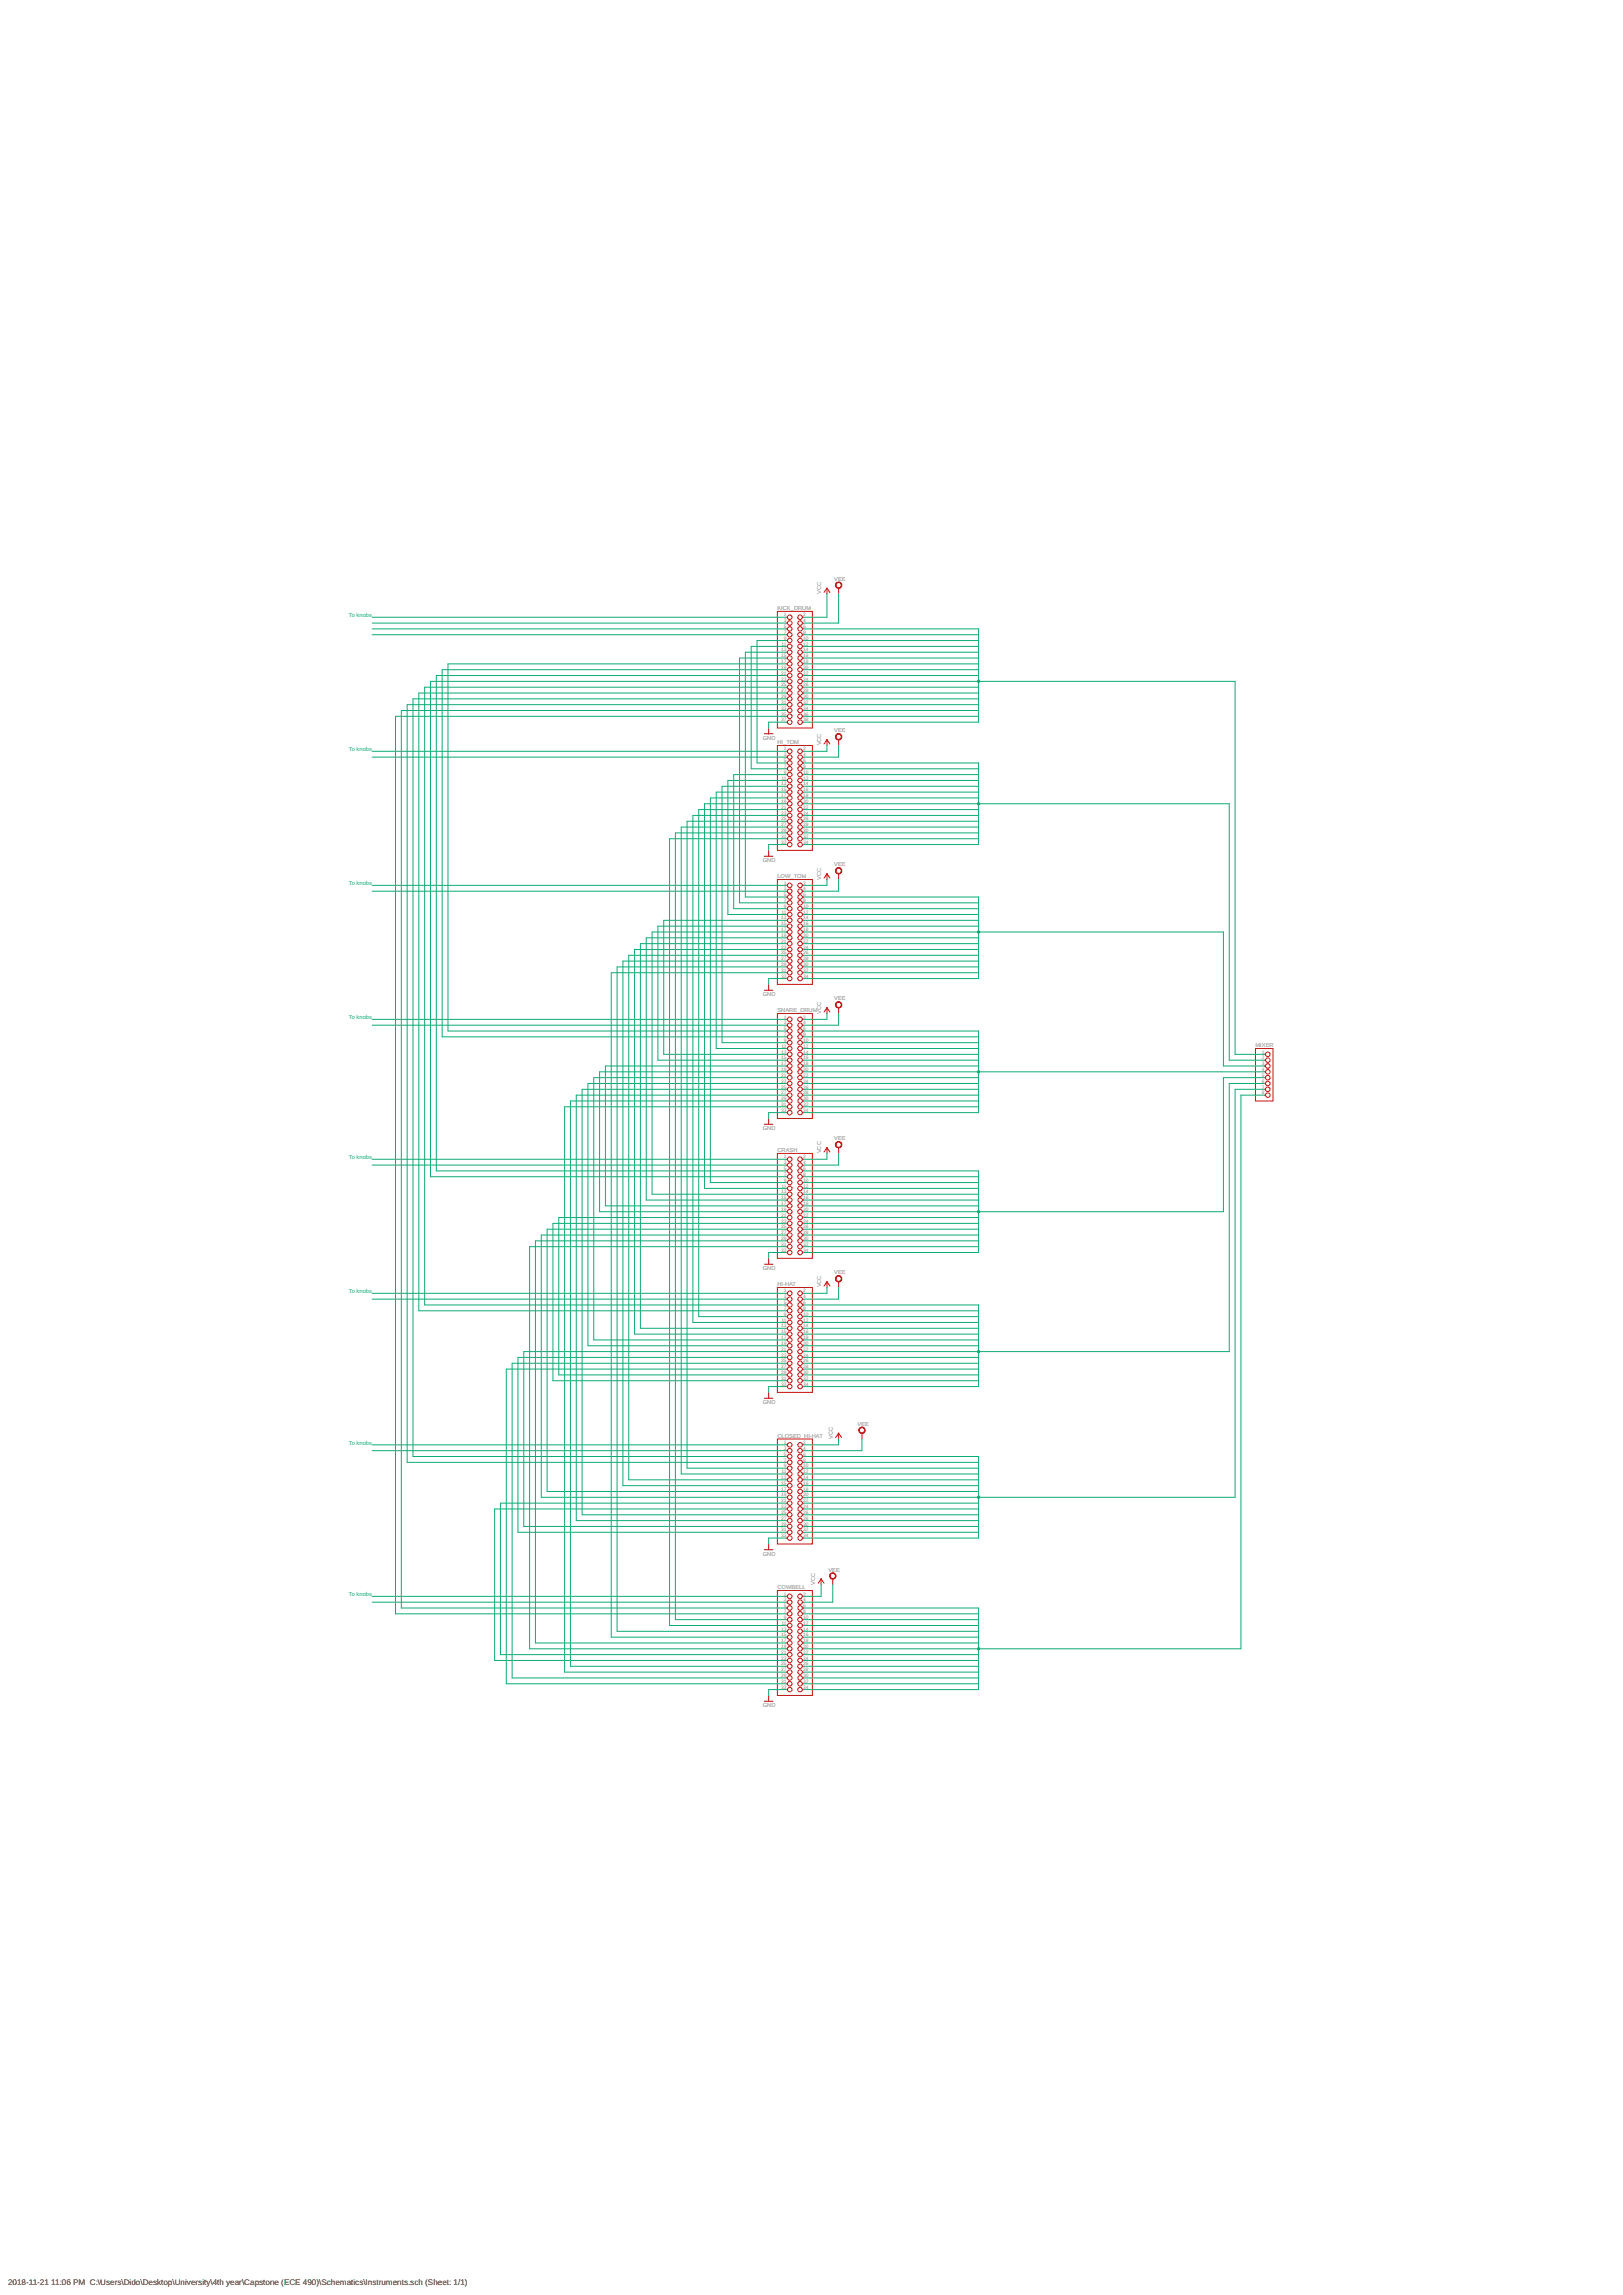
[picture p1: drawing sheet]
<svg xmlns="http://www.w3.org/2000/svg" width="707mm" height="1000mm" viewBox="0 0 707 1000" stroke-linecap="round" stroke-linejoin="round" font-family="sans-serif">
<defs><g id="words">
<g font-size="3.5">
<text x="3.5" y="995.6">2018-11-21</text>
<text x="22.3" y="995.6">11:06 PM C:\Users\Dido\Desktop\University\4th year\Capstone (ECE 490)\Schematics\Instruments.sch (Sheet: 1/1)</text>
</g>
<g font-size="2.5" fill="#808080">
<text x="363.4" y="253.1">VEE</text>
<text x="357.7" y="258.8" transform="rotate(-90 357.7 258.8)">VCC</text>
<text x="338.6" y="265.8">KICK_DRUM</text>
<text x="332.3" y="322.3">GND</text>
<text x="363.4" y="319.1">VEE</text>
<text x="338.6" y="324.2">HI_TOM</text>
<text x="357.7" y="324.9" transform="rotate(-90 357.7 324.9)">VCC</text>
<text x="332.3" y="375.7">GND</text>
<text x="363.4" y="377.6">VEE</text>
<text x="338.6" y="382.6">LOW_TOM</text>
<text x="357.7" y="383.3" transform="rotate(-90 357.7 383.3)">VCC</text>
<text x="332.3" y="434.1">GND</text>
<text x="363.4" y="436">VEE</text>
<text x="338.6" y="441.1">SNARE_DRUM</text>
<text x="357.7" y="441.7" transform="rotate(-90 357.7 441.7)">VCC</text>
<text x="546.9" y="456.3">MIXER</text>
<text x="332.3" y="492.5">GND</text>
<text x="363.4" y="496.9">VEE</text>
<text x="338.6" y="502">CRASH</text>
<text x="357.7" y="502.6" transform="rotate(-90 357.7 502.6)">VCC</text>
<text x="332.3" y="553.4">GND</text>
<text x="363.4" y="555.3">VEE</text>
<text x="338.6" y="560.4">HI-HAT</text>
<text x="357.7" y="561.1" transform="rotate(-90 357.7 561.1)">VCC</text>
<text x="332.3" y="611.9">GND</text>
<text x="373.6" y="621.4">VEE</text>
<text x="338.6" y="626.5">CLOSED_HI-HAT</text>
<text x="362.8" y="627.1" transform="rotate(-90 362.8 627.1)">VCC</text>
<text x="332.3" y="677.9">GND</text>
<text x="360.9" y="684.9">VEE</text>
<text x="338.6" y="692.5">COWBELL</text>
<text x="355.1" y="690.6" transform="rotate(-90 355.1 690.6)">VCC</text>
<text x="332.3" y="743.9">GND</text>
</g>
<g font-size="2.5" fill="#0dab76">
<text x="152" y="269">To knobs</text>
<text x="152" y="327.4">To knobs</text>
<text x="152" y="385.8">To knobs</text>
<text x="152" y="444.2">To knobs</text>
<text x="152" y="505.2">To knobs</text>
<text x="152" y="563.6">To knobs</text>
<text x="152" y="629.6">To knobs</text>
<text x="152" y="695.7">To knobs</text>
</g>
<g font-size="2.1" fill="#808080">
<text x="341.5" y="268.6">1</text>
<text x="349.9" y="268.6">2</text>
<text x="341.5" y="271.2">3</text>
<text x="341.5" y="273.7">5</text>
<text x="349.9" y="271.2">4</text>
<text x="349.9" y="273.7">6</text>
<text x="340.4" y="281.3">11</text>
<text x="341.5" y="276.3">7</text>
<text x="341.5" y="278.8">9</text>
<text x="349.9" y="276.3">8</text>
<text x="349.9" y="278.8">10</text>
<text x="349.9" y="281.3">12</text>
<text x="340.3" y="283.9">13</text>
<text x="340.3" y="286.4">15</text>
<text x="349.9" y="283.9">14</text>
<text x="349.9" y="286.4">16</text>
<text x="340.3" y="289">17</text>
<text x="340.3" y="291.5">19</text>
<text x="349.9" y="289">18</text>
<text x="349.9" y="291.5">20</text>
<text x="340.3" y="294">21</text>
<text x="340.3" y="296.6">23</text>
<text x="340.3" y="299.1">25</text>
<text x="349.9" y="294">22</text>
<text x="349.9" y="296.6">24</text>
<text x="349.9" y="299.1">26</text>
<text x="340.3" y="301.6">27</text>
<text x="340.3" y="304.2">29</text>
<text x="349.9" y="301.6">28</text>
<text x="349.9" y="304.2">30</text>
<text x="340.3" y="306.7">31</text>
<text x="340.3" y="309.3">33</text>
<text x="340.3" y="311.8">35</text>
<text x="349.9" y="306.7">32</text>
<text x="349.9" y="309.3">34</text>
<text x="349.9" y="311.8">36</text>
<text x="340.3" y="314.3">37</text>
<text x="349.9" y="314.3">38</text>
<text x="341.5" y="327">1</text>
<text x="341.5" y="329.6">3</text>
<text x="349.9" y="327">2</text>
<text x="349.9" y="329.6">4</text>
<text x="341.5" y="332.1">5</text>
<text x="341.5" y="334.7">7</text>
<text x="349.9" y="332.1">6</text>
<text x="349.9" y="334.7">8</text>
<text x="340.4" y="339.7">11</text>
<text x="341.5" y="337.2">9</text>
<text x="349.9" y="337.2">10</text>
<text x="349.9" y="339.7">12</text>
<text x="340.3" y="342.3">13</text>
<text x="340.3" y="344.8">15</text>
<text x="340.3" y="347.4">17</text>
<text x="349.9" y="342.3">14</text>
<text x="349.9" y="344.8">16</text>
<text x="349.9" y="347.4">18</text>
<text x="340.3" y="349.9">19</text>
<text x="340.3" y="352.4">21</text>
<text x="349.9" y="349.9">20</text>
<text x="349.9" y="352.4">22</text>
<text x="340.3" y="355">23</text>
<text x="340.3" y="357.5">25</text>
<text x="349.9" y="355">24</text>
<text x="349.9" y="357.5">26</text>
<text x="340.3" y="360.1">27</text>
<text x="340.3" y="362.6">29</text>
<text x="340.3" y="365.1">31</text>
<text x="349.9" y="360.1">28</text>
<text x="349.9" y="362.6">30</text>
<text x="349.9" y="365.1">32</text>
<text x="340.3" y="367.7">33</text>
<text x="349.9" y="367.7">34</text>
<text x="341.5" y="385.5">1</text>
<text x="341.5" y="388">3</text>
<text x="349.9" y="385.5">2</text>
<text x="349.9" y="388">4</text>
<text x="341.5" y="390.5">5</text>
<text x="341.5" y="393.1">7</text>
<text x="341.5" y="395.6">9</text>
<text x="349.9" y="390.5">6</text>
<text x="349.9" y="393.1">8</text>
<text x="349.9" y="395.6">10</text>
<text x="340.3" y="400.7">13</text>
<text x="340.4" y="398.2">11</text>
<text x="349.9" y="398.2">12</text>
<text x="349.9" y="400.7">14</text>
<text x="340.3" y="403.2">15</text>
<text x="340.3" y="405.8">17</text>
<text x="349.9" y="403.2">16</text>
<text x="349.9" y="405.8">18</text>
<text x="340.3" y="408.3">19</text>
<text x="340.3" y="410.9">21</text>
<text x="340.3" y="413.4">23</text>
<text x="349.9" y="408.3">20</text>
<text x="349.9" y="410.9">22</text>
<text x="349.9" y="413.4">24</text>
<text x="340.3" y="415.9">25</text>
<text x="340.3" y="418.5">27</text>
<text x="349.9" y="415.9">26</text>
<text x="349.9" y="418.5">28</text>
<text x="340.3" y="421">29</text>
<text x="340.3" y="423.6">31</text>
<text x="349.9" y="421">30</text>
<text x="349.9" y="423.6">32</text>
<text x="340.3" y="426.1">33</text>
<text x="349.9" y="426.1">34</text>
<text x="341.5" y="443.9">1</text>
<text x="349.9" y="443.9">2</text>
<text x="341.5" y="446.4">3</text>
<text x="341.5" y="449">5</text>
<text x="349.9" y="446.4">4</text>
<text x="349.9" y="449">6</text>
<text x="341.5" y="451.5">7</text>
<text x="341.5" y="454">9</text>
<text x="349.9" y="451.5">8</text>
<text x="349.9" y="454">10</text>
<text x="340.3" y="459.1">13</text>
<text x="340.3" y="461.7">15</text>
<text x="340.4" y="456.6">11</text>
<text x="349.9" y="456.6">12</text>
<text x="349.9" y="459.1">14</text>
<text x="349.9" y="461.7">16</text>
<text x="549.7" y="459.1">1</text>
<text x="549.7" y="461.7">2</text>
<text x="340.3" y="464.2">17</text>
<text x="340.3" y="466.7">19</text>
<text x="349.9" y="464.2">18</text>
<text x="349.9" y="466.7">20</text>
<text x="549.7" y="464.2">3</text>
<text x="549.7" y="466.7">4</text>
<text x="340.3" y="469.3">21</text>
<text x="340.3" y="471.8">23</text>
<text x="349.9" y="469.3">22</text>
<text x="349.9" y="471.8">24</text>
<text x="549.7" y="469.3">5</text>
<text x="549.7" y="471.8">6</text>
<text x="340.3" y="474.4">25</text>
<text x="340.3" y="476.9">27</text>
<text x="340.3" y="479.4">29</text>
<text x="349.9" y="474.4">26</text>
<text x="349.9" y="476.9">28</text>
<text x="349.9" y="479.4">30</text>
<text x="549.7" y="474.4">7</text>
<text x="549.7" y="476.9">8</text>
<text x="340.3" y="482">31</text>
<text x="340.3" y="484.5">33</text>
<text x="349.9" y="482">32</text>
<text x="349.9" y="484.5">34</text>
<text x="341.5" y="504.8">1</text>
<text x="341.5" y="507.4">3</text>
<text x="341.5" y="509.9">5</text>
<text x="349.9" y="504.8">2</text>
<text x="349.9" y="507.4">4</text>
<text x="349.9" y="509.9">6</text>
<text x="341.5" y="512.5">7</text>
<text x="341.5" y="515">9</text>
<text x="349.9" y="512.5">8</text>
<text x="349.9" y="515">10</text>
<text x="340.3" y="520.1">13</text>
<text x="340.4" y="517.5">11</text>
<text x="349.9" y="517.5">12</text>
<text x="349.9" y="520.1">14</text>
<text x="340.3" y="522.6">15</text>
<text x="340.3" y="525.2">17</text>
<text x="340.3" y="527.7">19</text>
<text x="349.9" y="522.6">16</text>
<text x="349.9" y="525.2">18</text>
<text x="349.9" y="527.7">20</text>
<text x="340.3" y="530.2">21</text>
<text x="340.3" y="532.8">23</text>
<text x="349.9" y="530.2">22</text>
<text x="349.9" y="532.8">24</text>
<text x="340.3" y="535.3">25</text>
<text x="340.3" y="537.8">27</text>
<text x="349.9" y="535.3">26</text>
<text x="349.9" y="537.8">28</text>
<text x="340.3" y="540.4">29</text>
<text x="340.3" y="542.9">31</text>
<text x="340.3" y="545.5">33</text>
<text x="349.9" y="540.4">30</text>
<text x="349.9" y="542.9">32</text>
<text x="349.9" y="545.5">34</text>
<text x="341.5" y="563.2">1</text>
<text x="349.9" y="563.2">2</text>
<text x="341.5" y="565.8">3</text>
<text x="341.5" y="568.3">5</text>
<text x="349.9" y="565.8">4</text>
<text x="349.9" y="568.3">6</text>
<text x="340.4" y="575.9">11</text>
<text x="341.5" y="570.9">7</text>
<text x="341.5" y="573.4">9</text>
<text x="349.9" y="570.9">8</text>
<text x="349.9" y="573.4">10</text>
<text x="349.9" y="575.9">12</text>
<text x="340.3" y="578.5">13</text>
<text x="340.3" y="581">15</text>
<text x="349.9" y="578.5">14</text>
<text x="349.9" y="581">16</text>
<text x="340.3" y="583.6">17</text>
<text x="340.3" y="586.1">19</text>
<text x="349.9" y="583.6">18</text>
<text x="349.9" y="586.1">20</text>
<text x="340.3" y="588.6">21</text>
<text x="340.3" y="591.2">23</text>
<text x="340.3" y="593.7">25</text>
<text x="349.9" y="588.6">22</text>
<text x="349.9" y="591.2">24</text>
<text x="349.9" y="593.7">26</text>
<text x="340.3" y="596.3">27</text>
<text x="340.3" y="598.8">29</text>
<text x="349.9" y="596.3">28</text>
<text x="349.9" y="598.8">30</text>
<text x="340.3" y="601.3">31</text>
<text x="340.3" y="603.9">33</text>
<text x="349.9" y="601.3">32</text>
<text x="349.9" y="603.9">34</text>
<text x="341.5" y="629.3">1</text>
<text x="349.9" y="629.3">2</text>
<text x="341.5" y="631.8">3</text>
<text x="341.5" y="634.4">5</text>
<text x="349.9" y="631.8">4</text>
<text x="349.9" y="634.4">6</text>
<text x="340.4" y="642">11</text>
<text x="341.5" y="636.9">7</text>
<text x="341.5" y="639.4">9</text>
<text x="349.9" y="636.9">8</text>
<text x="349.9" y="639.4">10</text>
<text x="349.9" y="642">12</text>
<text x="340.3" y="644.5">13</text>
<text x="340.3" y="647.1">15</text>
<text x="349.9" y="644.5">14</text>
<text x="349.9" y="647.1">16</text>
<text x="340.3" y="649.6">17</text>
<text x="340.3" y="652.1">19</text>
<text x="349.9" y="649.6">18</text>
<text x="349.9" y="652.1">20</text>
<text x="340.3" y="654.7">21</text>
<text x="340.3" y="657.2">23</text>
<text x="340.3" y="659.8">25</text>
<text x="349.9" y="654.7">22</text>
<text x="349.9" y="657.2">24</text>
<text x="349.9" y="659.8">26</text>
<text x="340.3" y="662.3">27</text>
<text x="340.3" y="664.8">29</text>
<text x="349.9" y="662.3">28</text>
<text x="349.9" y="664.8">30</text>
<text x="340.3" y="667.4">31</text>
<text x="340.3" y="669.9">33</text>
<text x="349.9" y="667.4">32</text>
<text x="349.9" y="669.9">34</text>
<text x="341.5" y="695.3">1</text>
<text x="349.9" y="695.3">2</text>
<text x="341.5" y="697.9">3</text>
<text x="341.5" y="700.4">5</text>
<text x="349.9" y="697.9">4</text>
<text x="349.9" y="700.4">6</text>
<text x="341.5" y="702.9">7</text>
<text x="341.5" y="705.5">9</text>
<text x="349.9" y="702.9">8</text>
<text x="349.9" y="705.5">10</text>
<text x="340.3" y="710.6">13</text>
<text x="340.3" y="713.1">15</text>
<text x="340.4" y="708">11</text>
<text x="349.9" y="708">12</text>
<text x="349.9" y="710.6">14</text>
<text x="349.9" y="713.1">16</text>
<text x="340.3" y="715.6">17</text>
<text x="340.3" y="718.2">19</text>
<text x="349.9" y="715.6">18</text>
<text x="349.9" y="718.2">20</text>
<text x="340.3" y="720.7">21</text>
<text x="340.3" y="723.3">23</text>
<text x="340.3" y="725.8">25</text>
<text x="349.9" y="720.7">22</text>
<text x="349.9" y="723.3">24</text>
<text x="349.9" y="725.8">26</text>
<text x="340.3" y="728.3">27</text>
<text x="340.3" y="730.9">29</text>
<text x="349.9" y="728.3">28</text>
<text x="349.9" y="730.9">30</text>
<text x="340.3" y="733.4">31</text>
<text x="340.3" y="736">33</text>
<text x="349.9" y="733.4">32</text>
<text x="349.9" y="736">34</text>
</g>
</g></defs>
<g fill="none" stroke="#c90d0c" stroke-width=".44">
<path d="M360.2 256.3l1.3 1.9M360.2 256.3l-1.3 1.9M360.2 256.3v2.5M365.3 256.3v2.5M338.6 266.4h15.3v50.8h-15.3zM342.4 269h.6M342.4 271.5h.6M342.4 274.1h.6M342.4 276.6h.6M342.4 279.1h.6M349.5 269h.6M349.5 271.5h.6"/>
<path d="M349.5 274.1h.6M349.5 276.6h.6M349.5 279.1h.6M342.4 281.7h.6M342.4 284.2h.6M342.4 286.8h.6M342.4 289.3h.6M342.4 291.8h.6M342.4 294.4h.6M342.4 296.9h.6M342.4 299.5h.6M349.5 281.7h.6"/>
<path d="M349.5 284.2h.6M349.5 286.8h.6M349.5 289.3h.6M349.5 291.8h.6M349.5 294.4h.6M349.5 296.9h.6M349.5 299.5h.6M332.9 319.8h3.8M334.8 317.2v2.6M342.4 302h.6M342.4 304.5h.6M342.4 307.1h.6"/>
<path d="M342.4 309.6h.6M342.4 312.2h.6M342.4 314.7h.6M349.5 302h.6M349.5 304.5h.6M349.5 307.1h.6M349.5 309.6h.6M349.5 312.2h.6M349.5 314.7h.6M338.6 324.9h15.3v45.7h-15.3zM342.4 327.4h.6M342.4 329.9h.6"/>
<path d="M342.4 332.5h.6M342.4 335h.6M342.4 337.6h.6M349.5 327.4h.6M349.5 329.9h.6M349.5 332.5h.6M349.5 335h.6M349.5 337.6h.6M360.2 322.3v2.6M360.2 322.3l1.3 1.9M360.2 322.3l-1.3 1.9M365.3 322.3v2.6"/>
<path d="M342.4 340.1h.6M342.4 342.6h.6M342.4 345.2h.6M342.4 347.7h.6M342.4 350.3h.6M342.4 352.8h.6M342.4 355.3h.6M342.4 357.9h.6M349.5 340.1h.6M349.5 342.6h.6M349.5 345.2h.6M349.5 347.7h.6"/>
<path d="M349.5 350.3h.6M349.5 352.8h.6M349.5 355.3h.6M349.5 357.9h.6M332.9 373.1h3.8M334.8 370.6v2.5M342.4 360.4h.6M342.4 363h.6M342.4 365.5h.6M342.4 368h.6M349.5 360.4h.6M349.5 363h.6"/>
<path d="M349.5 365.5h.6M349.5 368h.6M338.6 383.3h15.3v45.7h-15.3zM342.4 385.8h.6M342.4 388.4h.6M342.4 390.9h.6M342.4 393.4h.6M342.4 396h.6M342.4 398.5h.6M349.5 385.8h.6M349.5 388.4h.6M349.5 390.9h.6"/>
<path d="M349.5 393.4h.6M349.5 396h.6M349.5 398.5h.6M360.2 380.7v2.6M360.2 380.7l1.3 2M360.2 380.7l-1.3 2M365.3 380.7v2.6M342.4 401.1h.6M342.4 403.6h.6M342.4 406.1h.6M342.4 408.7h.6M342.4 411.2h.6"/>
<path d="M342.4 413.8h.6M342.4 416.3h.6M342.4 418.8h.6M349.5 401.1h.6M349.5 403.6h.6M349.5 406.1h.6M349.5 408.7h.6M349.5 411.2h.6M349.5 413.8h.6M349.5 416.3h.6M349.5 418.8h.6M332.9 431.5h3.8"/>
<path d="M334.8 429v2.5M342.4 421.4h.6M342.4 423.9h.6M342.4 426.4h.6M349.5 421.4h.6M349.5 423.9h.6M349.5 426.4h.6M360.2 439.1v2.6M360.2 439.1l1.3 1.9M360.2 439.1l-1.3 1.9M365.3 439.1v2.6M338.6 441.7h15.3v45.7h-15.3z"/>
<path d="M342.4 456.9h.6M342.4 459.5h.6M342.4 444.2h.6M342.4 446.8h.6M342.4 449.3h.6M342.4 451.8h.6M342.4 454.4h.6M349.5 456.9h.6M349.5 459.5h.6M349.5 444.2h.6M349.5 446.8h.6M349.5 449.3h.6"/>
<path d="M349.5 451.8h.6M349.5 454.4h.6M546.9 456.9h7.6v22.9h-7.6zM550.7 459.5h.6M342.4 479.8h.6M342.4 462h.6M342.4 464.5h.6M342.4 467.1h.6M342.4 469.6h.6M342.4 472.2h.6M342.4 474.7h.6M342.4 477.2h.6"/>
<path d="M349.5 479.8h.6M349.5 462h.6M349.5 464.5h.6M349.5 467.1h.6M349.5 469.6h.6M349.5 472.2h.6M349.5 474.7h.6M349.5 477.2h.6M550.7 462h.6M550.7 464.5h.6M550.7 467.1h.6M550.7 469.6h.6"/>
<path d="M550.7 472.2h.6M550.7 474.7h.6M550.7 477.2h.6M332.9 489.9h3.8M334.8 487.4v2.5M342.4 482.3h.6M342.4 484.9h.6M349.5 482.3h.6M349.5 484.9h.6M338.6 502.6h15.3v45.8h-15.3zM342.4 505.2h.6M342.4 507.7h.6"/>
<path d="M342.4 510.3h.6M342.4 512.8h.6M342.4 515.3h.6M342.4 517.9h.6M349.5 505.2h.6M349.5 507.7h.6M349.5 510.3h.6M349.5 512.8h.6M349.5 515.3h.6M349.5 517.9h.6M360.2 500.1v2.5M360.2 500.1l1.3 1.9"/>
<path d="M360.2 500.1l-1.3 1.9M365.3 500.1v2.5M342.4 520.4h.6M342.4 523h.6M342.4 525.5h.6M342.4 528h.6M342.4 530.6h.6M342.4 533.1h.6M342.4 535.7h.6M342.4 538.2h.6M349.5 520.4h.6M349.5 523h.6"/>
<path d="M349.5 525.5h.6M349.5 528h.6M349.5 530.6h.6M349.5 533.1h.6M349.5 535.7h.6M349.5 538.2h.6M332.9 550.9h3.8M334.8 548.4v2.5M342.4 540.7h.6M342.4 543.3h.6M342.4 545.8h.6M349.5 540.7h.6"/>
<path d="M349.5 543.3h.6M349.5 545.8h.6M360.2 558.5v2.6M360.2 558.5l1.3 1.9M360.2 558.5l-1.3 1.9M365.3 558.5v2.6M338.6 561.1h15.3v45.7h-15.3zM342.4 563.6h.6M342.4 566.1h.6M342.4 568.7h.6M342.4 571.2h.6M342.4 573.8h.6"/>
<path d="M342.4 576.3h.6M342.4 578.8h.6M349.5 563.6h.6M349.5 566.1h.6M349.5 568.7h.6M349.5 571.2h.6M349.5 573.8h.6M349.5 576.3h.6M349.5 578.8h.6M342.4 581.4h.6M342.4 583.9h.6M342.4 586.5h.6"/>
<path d="M342.4 589h.6M342.4 591.5h.6M342.4 594.1h.6M342.4 596.6h.6M342.4 599.2h.6M349.5 581.4h.6M349.5 583.9h.6M349.5 586.5h.6M349.5 589h.6M349.5 591.5h.6M349.5 594.1h.6M349.5 596.6h.6"/>
<path d="M349.5 599.2h.6M332.9 609.3h3.8M334.8 606.8v2.5M342.4 601.7h.6M342.4 604.2h.6M349.5 601.7h.6M349.5 604.2h.6M338.6 627.1h15.3v45.7h-15.3zM342.4 629.6h.6M342.4 632.2h.6M342.4 634.7h.6M342.4 637.3h.6"/>
<path d="M342.4 639.8h.6M349.5 629.6h.6M349.5 632.2h.6M349.5 634.7h.6M349.5 637.3h.6M349.5 639.8h.6M365.3 624.6l1.3 1.9M365.3 624.6l-1.3 1.9M365.3 624.6v2.5M375.5 624.6v2.5M342.4 642.3h.6M342.4 644.9h.6"/>
<path d="M342.4 647.4h.6M342.4 650h.6M342.4 652.5h.6M342.4 655h.6M342.4 657.6h.6M349.5 642.3h.6M349.5 644.9h.6M349.5 647.4h.6M349.5 650h.6M349.5 652.5h.6M349.5 655h.6M349.5 657.6h.6"/>
<path d="M332.9 675.3h3.8M334.8 672.8v2.5M342.4 660.1h.6M342.4 662.7h.6M342.4 665.2h.6M342.4 667.7h.6M342.4 670.3h.6M349.5 660.1h.6M349.5 662.7h.6M349.5 665.2h.6M349.5 667.7h.6M349.5 670.3h.6"/>
<path d="M338.6 693.1h15.3v45.7h-15.3zM342.4 695.7h.6M342.4 698.2h.6M349.5 695.7h.6M349.5 698.2h.6M357.7 688l1.2 1.9M357.7 688l-1.3 1.9M357.7 688v2.6M362.8 688v2.6M342.4 700.7h.6M342.4 703.3h.6M342.4 705.8h.6"/>
<path d="M342.4 708.4h.6M342.4 710.9h.6M342.4 713.4h.6M342.4 716h.6M342.4 718.5h.6M349.5 700.7h.6M349.5 703.3h.6M349.5 705.8h.6M349.5 708.4h.6M349.5 710.9h.6M349.5 713.4h.6M349.5 716h.6"/>
<path d="M349.5 718.5h.6M334.8 738.8v2.6M342.4 721.1h.6M342.4 723.6h.6M342.4 726.1h.6M342.4 728.7h.6M342.4 731.2h.6M342.4 733.8h.6M342.4 736.3h.6M349.5 721.1h.6M349.5 723.6h.6M349.5 726.1h.6"/>
<path d="M349.5 728.7h.6M349.5 731.2h.6M349.5 733.8h.6M349.5 736.3h.6M332.9 741.4h3.8"/>
<circle cx="344" cy="274.1" r=".99"/>
<circle cx="344" cy="271.5" r=".99"/>
<circle cx="344" cy="269" r=".99"/>
<circle cx="344" cy="279.1" r=".99"/>
<circle cx="344" cy="276.6" r=".99"/>
<circle cx="348.5" cy="271.5" r=".99"/>
<circle cx="348.5" cy="274.1" r=".99"/>
<circle cx="348.5" cy="276.6" r=".99"/>
<circle cx="348.5" cy="279.1" r=".99"/>
<circle cx="348.5" cy="269" r=".99"/>
<circle cx="344" cy="281.7" r=".99"/>
<circle cx="344" cy="286.8" r=".99"/>
<circle cx="344" cy="289.3" r=".99"/>
<circle cx="344" cy="284.2" r=".99"/>
<circle cx="344" cy="291.8" r=".99"/>
<circle cx="344" cy="294.4" r=".99"/>
<circle cx="344" cy="296.9" r=".99"/>
<circle cx="344" cy="299.5" r=".99"/>
<circle cx="348.5" cy="286.8" r=".99"/>
<circle cx="348.5" cy="281.7" r=".99"/>
<circle cx="348.5" cy="289.3" r=".99"/>
<circle cx="348.5" cy="294.4" r=".99"/>
<circle cx="348.5" cy="284.2" r=".99"/>
<circle cx="348.5" cy="291.8" r=".99"/>
<circle cx="348.5" cy="299.5" r=".99"/>
<circle cx="348.5" cy="296.9" r=".99"/>
<circle cx="344" cy="304.5" r=".99"/>
<circle cx="344" cy="307.1" r=".99"/>
<circle cx="344" cy="302" r=".99"/>
<circle cx="344" cy="309.6" r=".99"/>
<circle cx="344" cy="312.2" r=".99"/>
<circle cx="344" cy="314.7" r=".99"/>
<circle cx="348.5" cy="304.5" r=".99"/>
<circle cx="348.5" cy="307.1" r=".99"/>
<circle cx="348.5" cy="309.6" r=".99"/>
<circle cx="348.5" cy="312.2" r=".99"/>
<circle cx="348.5" cy="314.7" r=".99"/>
<circle cx="348.5" cy="302" r=".99"/>
<circle cx="344" cy="327.4" r=".99"/>
<circle cx="344" cy="332.5" r=".99"/>
<circle cx="344" cy="329.9" r=".99"/>
<circle cx="344" cy="337.6" r=".99"/>
<circle cx="344" cy="335" r=".99"/>
<circle cx="348.5" cy="329.9" r=".99"/>
<circle cx="348.5" cy="327.4" r=".99"/>
<circle cx="348.5" cy="332.5" r=".99"/>
<circle cx="348.5" cy="337.6" r=".99"/>
<circle cx="348.5" cy="335" r=".99"/>
<circle cx="344" cy="345.2" r=".99"/>
<circle cx="344" cy="357.9" r=".99"/>
<circle cx="344" cy="342.6" r=".99"/>
<circle cx="344" cy="347.7" r=".99"/>
<circle cx="344" cy="352.8" r=".99"/>
<circle cx="344" cy="355.3" r=".99"/>
<circle cx="344" cy="340.1" r=".99"/>
<circle cx="344" cy="350.3" r=".99"/>
<circle cx="348.5" cy="357.9" r=".99"/>
<circle cx="348.5" cy="350.3" r=".99"/>
<circle cx="348.5" cy="355.3" r=".99"/>
<circle cx="348.5" cy="340.1" r=".99"/>
<circle cx="348.5" cy="345.2" r=".99"/>
<circle cx="348.5" cy="342.6" r=".99"/>
<circle cx="348.5" cy="347.7" r=".99"/>
<circle cx="348.5" cy="352.8" r=".99"/>
<circle cx="344" cy="368" r=".99"/>
<circle cx="344" cy="363" r=".99"/>
<circle cx="344" cy="365.5" r=".99"/>
<circle cx="344" cy="360.4" r=".99"/>
<circle cx="348.5" cy="360.4" r=".99"/>
<circle cx="348.5" cy="365.5" r=".99"/>
<circle cx="348.5" cy="363" r=".99"/>
<circle cx="348.5" cy="368" r=".99"/>
<circle cx="344" cy="396" r=".99"/>
<circle cx="344" cy="398.5" r=".99"/>
<circle cx="344" cy="385.8" r=".99"/>
<circle cx="344" cy="390.9" r=".99"/>
<circle cx="344" cy="393.4" r=".99"/>
<circle cx="344" cy="388.4" r=".99"/>
<circle cx="348.5" cy="396" r=".99"/>
<circle cx="348.5" cy="385.8" r=".99"/>
<circle cx="348.5" cy="390.9" r=".99"/>
<circle cx="348.5" cy="388.4" r=".99"/>
<circle cx="348.5" cy="393.4" r=".99"/>
<circle cx="348.5" cy="398.5" r=".99"/>
<circle cx="344" cy="418.8" r=".99"/>
<circle cx="344" cy="406.1" r=".99"/>
<circle cx="344" cy="408.7" r=".99"/>
<circle cx="344" cy="416.3" r=".99"/>
<circle cx="344" cy="401.1" r=".99"/>
<circle cx="344" cy="403.6" r=".99"/>
<circle cx="344" cy="411.2" r=".99"/>
<circle cx="344" cy="413.8" r=".99"/>
<circle cx="348.5" cy="401.1" r=".99"/>
<circle cx="348.5" cy="403.6" r=".99"/>
<circle cx="348.5" cy="406.1" r=".99"/>
<circle cx="348.5" cy="408.7" r=".99"/>
<circle cx="348.5" cy="411.2" r=".99"/>
<circle cx="348.5" cy="413.8" r=".99"/>
<circle cx="348.5" cy="418.8" r=".99"/>
<circle cx="348.5" cy="416.3" r=".99"/>
<circle cx="344" cy="423.9" r=".99"/>
<circle cx="344" cy="426.4" r=".99"/>
<circle cx="344" cy="421.4" r=".99"/>
<circle cx="348.5" cy="421.4" r=".99"/>
<circle cx="348.5" cy="423.9" r=".99"/>
<circle cx="348.5" cy="426.4" r=".99"/>
<circle cx="344" cy="446.8" r=".99"/>
<circle cx="344" cy="449.3" r=".99"/>
<circle cx="344" cy="451.8" r=".99"/>
<circle cx="344" cy="454.4" r=".99"/>
<circle cx="344" cy="456.9" r=".99"/>
<circle cx="344" cy="459.5" r=".99"/>
<circle cx="344" cy="444.2" r=".99"/>
<circle cx="348.5" cy="446.8" r=".99"/>
<circle cx="348.5" cy="451.8" r=".99"/>
<circle cx="348.5" cy="454.4" r=".99"/>
<circle cx="348.5" cy="444.2" r=".99"/>
<circle cx="348.5" cy="449.3" r=".99"/>
<circle cx="348.5" cy="459.5" r=".99"/>
<circle cx="348.5" cy="456.9" r=".99"/>
<circle cx="552.2" cy="459.5" r=".99"/>
<circle cx="344" cy="472.2" r=".99"/>
<circle cx="344" cy="474.7" r=".99"/>
<circle cx="344" cy="469.6" r=".99"/>
<circle cx="344" cy="477.2" r=".99"/>
<circle cx="344" cy="479.8" r=".99"/>
<circle cx="344" cy="462" r=".99"/>
<circle cx="344" cy="464.5" r=".99"/>
<circle cx="344" cy="467.1" r=".99"/>
<circle cx="348.5" cy="469.6" r=".99"/>
<circle cx="348.5" cy="474.7" r=".99"/>
<circle cx="348.5" cy="464.5" r=".99"/>
<circle cx="348.5" cy="462" r=".99"/>
<circle cx="348.5" cy="467.1" r=".99"/>
<circle cx="348.5" cy="472.2" r=".99"/>
<circle cx="348.5" cy="477.2" r=".99"/>
<circle cx="348.5" cy="479.8" r=".99"/>
<circle cx="552.2" cy="462" r=".99"/>
<circle cx="552.2" cy="472.2" r=".99"/>
<circle cx="552.2" cy="464.5" r=".99"/>
<circle cx="552.2" cy="469.6" r=".99"/>
<circle cx="552.2" cy="477.2" r=".99"/>
<circle cx="552.2" cy="467.1" r=".99"/>
<circle cx="552.2" cy="474.7" r=".99"/>
<circle cx="344" cy="482.3" r=".99"/>
<circle cx="344" cy="484.9" r=".99"/>
<circle cx="348.5" cy="482.3" r=".99"/>
<circle cx="348.5" cy="484.9" r=".99"/>
<circle cx="344" cy="517.9" r=".99"/>
<circle cx="344" cy="505.2" r=".99"/>
<circle cx="344" cy="510.3" r=".99"/>
<circle cx="344" cy="507.7" r=".99"/>
<circle cx="344" cy="512.8" r=".99"/>
<circle cx="344" cy="515.3" r=".99"/>
<circle cx="348.5" cy="512.8" r=".99"/>
<circle cx="348.5" cy="515.3" r=".99"/>
<circle cx="348.5" cy="517.9" r=".99"/>
<circle cx="348.5" cy="510.3" r=".99"/>
<circle cx="348.5" cy="505.2" r=".99"/>
<circle cx="348.5" cy="507.7" r=".99"/>
<circle cx="344" cy="523" r=".99"/>
<circle cx="344" cy="533.1" r=".99"/>
<circle cx="344" cy="525.5" r=".99"/>
<circle cx="344" cy="528" r=".99"/>
<circle cx="344" cy="520.4" r=".99"/>
<circle cx="344" cy="530.6" r=".99"/>
<circle cx="344" cy="538.2" r=".99"/>
<circle cx="344" cy="535.7" r=".99"/>
<circle cx="348.5" cy="523" r=".99"/>
<circle cx="348.5" cy="533.1" r=".99"/>
<circle cx="348.5" cy="535.7" r=".99"/>
<circle cx="348.5" cy="520.4" r=".99"/>
<circle cx="348.5" cy="525.5" r=".99"/>
<circle cx="348.5" cy="528" r=".99"/>
<circle cx="348.5" cy="538.2" r=".99"/>
<circle cx="348.5" cy="530.6" r=".99"/>
<circle cx="344" cy="543.3" r=".99"/>
<circle cx="344" cy="545.8" r=".99"/>
<circle cx="344" cy="540.7" r=".99"/>
<circle cx="348.5" cy="540.7" r=".99"/>
<circle cx="348.5" cy="543.3" r=".99"/>
<circle cx="348.5" cy="545.8" r=".99"/>
<circle cx="344" cy="566.1" r=".99"/>
<circle cx="344" cy="571.2" r=".99"/>
<circle cx="344" cy="578.8" r=".99"/>
<circle cx="344" cy="563.6" r=".99"/>
<circle cx="344" cy="568.7" r=".99"/>
<circle cx="344" cy="576.3" r=".99"/>
<circle cx="344" cy="573.8" r=".99"/>
<circle cx="348.5" cy="568.7" r=".99"/>
<circle cx="348.5" cy="563.6" r=".99"/>
<circle cx="348.5" cy="566.1" r=".99"/>
<circle cx="348.5" cy="573.8" r=".99"/>
<circle cx="348.5" cy="576.3" r=".99"/>
<circle cx="348.5" cy="571.2" r=".99"/>
<circle cx="348.5" cy="578.8" r=".99"/>
<circle cx="344" cy="581.4" r=".99"/>
<circle cx="344" cy="591.5" r=".99"/>
<circle cx="344" cy="583.9" r=".99"/>
<circle cx="344" cy="586.5" r=".99"/>
<circle cx="344" cy="594.1" r=".99"/>
<circle cx="344" cy="599.2" r=".99"/>
<circle cx="344" cy="589" r=".99"/>
<circle cx="344" cy="596.6" r=".99"/>
<circle cx="348.5" cy="586.5" r=".99"/>
<circle cx="348.5" cy="594.1" r=".99"/>
<circle cx="348.5" cy="599.2" r=".99"/>
<circle cx="348.5" cy="581.4" r=".99"/>
<circle cx="348.5" cy="591.5" r=".99"/>
<circle cx="348.5" cy="589" r=".99"/>
<circle cx="348.5" cy="596.6" r=".99"/>
<circle cx="348.5" cy="583.9" r=".99"/>
<circle cx="344" cy="601.7" r=".99"/>
<circle cx="344" cy="604.2" r=".99"/>
<circle cx="348.5" cy="604.2" r=".99"/>
<circle cx="348.5" cy="601.7" r=".99"/>
<circle cx="344" cy="632.2" r=".99"/>
<circle cx="344" cy="634.7" r=".99"/>
<circle cx="344" cy="629.6" r=".99"/>
<circle cx="344" cy="637.3" r=".99"/>
<circle cx="344" cy="639.8" r=".99"/>
<circle cx="348.5" cy="629.6" r=".99"/>
<circle cx="348.5" cy="632.2" r=".99"/>
<circle cx="348.5" cy="634.7" r=".99"/>
<circle cx="348.5" cy="637.3" r=".99"/>
<circle cx="348.5" cy="639.8" r=".99"/>
<circle cx="344" cy="642.3" r=".99"/>
<circle cx="344" cy="657.6" r=".99"/>
<circle cx="344" cy="644.9" r=".99"/>
<circle cx="344" cy="647.4" r=".99"/>
<circle cx="344" cy="655" r=".99"/>
<circle cx="344" cy="652.5" r=".99"/>
<circle cx="344" cy="650" r=".99"/>
<circle cx="348.5" cy="655" r=".99"/>
<circle cx="348.5" cy="647.4" r=".99"/>
<circle cx="348.5" cy="652.5" r=".99"/>
<circle cx="348.5" cy="657.6" r=".99"/>
<circle cx="348.5" cy="642.3" r=".99"/>
<circle cx="348.5" cy="644.9" r=".99"/>
<circle cx="348.5" cy="650" r=".99"/>
<circle cx="344" cy="670.3" r=".99"/>
<circle cx="344" cy="660.1" r=".99"/>
<circle cx="344" cy="662.7" r=".99"/>
<circle cx="344" cy="665.2" r=".99"/>
<circle cx="344" cy="667.7" r=".99"/>
<circle cx="348.5" cy="665.2" r=".99"/>
<circle cx="348.5" cy="660.1" r=".99"/>
<circle cx="348.5" cy="662.7" r=".99"/>
<circle cx="348.5" cy="667.7" r=".99"/>
<circle cx="348.5" cy="670.3" r=".99"/>
<circle cx="344" cy="698.2" r=".99"/>
<circle cx="344" cy="695.7" r=".99"/>
<circle cx="348.5" cy="695.7" r=".99"/>
<circle cx="348.5" cy="698.2" r=".99"/>
<circle cx="344" cy="716" r=".99"/>
<circle cx="344" cy="705.8" r=".99"/>
<circle cx="344" cy="700.7" r=".99"/>
<circle cx="344" cy="703.3" r=".99"/>
<circle cx="344" cy="708.4" r=".99"/>
<circle cx="344" cy="710.9" r=".99"/>
<circle cx="344" cy="713.4" r=".99"/>
<circle cx="344" cy="718.5" r=".99"/>
<circle cx="348.5" cy="713.4" r=".99"/>
<circle cx="348.5" cy="703.3" r=".99"/>
<circle cx="348.5" cy="708.4" r=".99"/>
<circle cx="348.5" cy="710.9" r=".99"/>
<circle cx="348.5" cy="716" r=".99"/>
<circle cx="348.5" cy="718.5" r=".99"/>
<circle cx="348.5" cy="700.7" r=".99"/>
<circle cx="348.5" cy="705.8" r=".99"/>
<circle cx="344" cy="731.2" r=".99"/>
<circle cx="344" cy="723.6" r=".99"/>
<circle cx="344" cy="728.7" r=".99"/>
<circle cx="344" cy="733.8" r=".99"/>
<circle cx="344" cy="736.3" r=".99"/>
<circle cx="344" cy="721.1" r=".99"/>
<circle cx="344" cy="726.1" r=".99"/>
<circle cx="348.5" cy="733.8" r=".99"/>
<circle cx="348.5" cy="731.2" r=".99"/>
<circle cx="348.5" cy="736.3" r=".99"/>
<circle cx="348.5" cy="721.1" r=".99"/>
<circle cx="348.5" cy="723.6" r=".99"/>
<circle cx="348.5" cy="728.7" r=".99"/>
<circle cx="348.5" cy="726.1" r=".99"/>
</g>
<g fill="#c90d0c" stroke="#c90d0c" stroke-width=".44">
<path d="M364.3 254.1a1.4 1.4 0 0 1 2.2 .2 1.4 1.4 0 0 1-.8 2.1 1.4 1.4 0 0 1-1.8-1.4h.3a1.15 1.15 0 0 1 1.6-1 1.15 1.15 0 0 1 .2 1.9 1.15 1.15 0 0 1-1.8-.6l-.3-.3z" fill-rule="evenodd"/>
<path d="M364.3 320.1a1.4 1.4 0 0 1 2.2 .2 1.4 1.4 0 0 1-.8 2.1 1.4 1.4 0 0 1-1.8-1.3h.3a1.15 1.15 0 0 1 1.6-1.1 1.15 1.15 0 0 1 .2 1.9 1.15 1.15 0 0 1-1.8-.6l-.3-.2z" fill-rule="evenodd"/>
<path d="M364.3 378.5a1.4 1.4 0 0 1 2.2 .2 1.4 1.4 0 0 1-.8 2.1 1.4 1.4 0 0 1-1.8-1.3h.3a1.15 1.15 0 0 1 1.6-1.1 1.15 1.15 0 0 1 .2 1.9 1.15 1.15 0 0 1-1.8-.5l-.3-.3z" fill-rule="evenodd"/>
<path d="M364.3 436.9a1.4 1.4 0 0 1 2.2 .3 1.4 1.4 0 0 1-.8 2 1.4 1.4 0 0 1-1.8-1.3h.3a1.15 1.15 0 0 1 1.6-1.1 1.15 1.15 0 0 1 .2 1.9 1.15 1.15 0 0 1-1.8-.5l-.3-.3z" fill-rule="evenodd"/>
<path d="M364.3 497.9a1.4 1.4 0 0 1 2.2 .2 1.4 1.4 0 0 1-.8 2.1 1.4 1.4 0 0 1-1.8-1.4h.3a1.15 1.15 0 0 1 1.6-1 1.15 1.15 0 0 1 .2 1.9 1.15 1.15 0 0 1-1.8-.6l-.3-.3z" fill-rule="evenodd"/>
<path d="M364.3 556.3a1.4 1.4 0 0 1 2.2 .2 1.4 1.4 0 0 1-.8 2.1 1.4 1.4 0 0 1-1.8-1.3h.3a1.15 1.15 0 0 1 1.6-1.1 1.15 1.15 0 0 1 .2 1.9 1.15 1.15 0 0 1-1.8-.6l-.3-.2z" fill-rule="evenodd"/>
<path d="M374.4 622.3a1.4 1.4 0 0 1 2.3 .3 1.4 1.4 0 0 1-.9 2.1 1.4 1.4 0 0 1-1.7-1.4h.2a1.15 1.15 0 0 1 1.6-1.1 1.15 1.15 0 0 1 .3 1.9 1.15 1.15 0 0 1-1.8-.5l-.3-.3z" fill-rule="evenodd"/>
<path d="M361.7 685.8a1.4 1.4 0 0 1 2.3 .3 1.4 1.4 0 0 1-.9 2 1.4 1.4 0 0 1-1.7-1.3h.2a1.15 1.15 0 0 1 1.6-1.1 1.15 1.15 0 0 1 .3 1.9 1.15 1.15 0 0 1-1.8-.5l-.3-.3z" fill-rule="evenodd"/>
</g>
<g fill="none" stroke="#0dab76" stroke-width=".44">
<path d="M360.2 258.8v10.2h-10.1M365.3 258.8v12.7h-15.2M162.1 269h180.3M162.1 271.5h180.3M162.1 274.1h180.3M162.1 276.6h180.3M342.4 279.1h-12.6v53.4h12.6M350.1 279.1h76.2M350.1 274.1h76.2v40.6h-76.2M350.1 276.6h76.2M342.4 281.7h-15.2v53.3h15.2M342.4 284.2h-17.7v106.7h17.7"/>
<path d="M342.4 286.8h-20.3v106.6h20.3M342.4 289.3h-147.3v160h147.3M342.4 291.8h-149.8v160h149.8M342.4 294.4h-152.3v215.9h152.3M342.4 296.9h-154.9v215.9h154.9M342.4 299.5h-157.4v269.2h157.4M350.1 281.7h76.2M350.1 284.2h76.2M350.1 286.8h76.2M350.1 289.3h76.2M350.1 291.8h76.2M350.1 294.4h76.2"/>
<path d="M350.1 296.9h187.9v162.6h12.7M350.1 299.5h76.2M342.4 302h-160v269.2h160M342.4 304.5h-162.5v330.2h162.5M342.4 307.1h-165v330.2h165M342.4 309.6h-167.6v391.1h167.6M342.4 312.2h-170.1v391.1h170.1M342.4 314.7h-7.6v2.5M350.1 302h76.2M350.1 304.5h76.2M350.1 307.1h76.2M350.1 309.6h76.2"/>
<path d="M350.1 312.2h76.2M162.1 327.4h180.3M162.1 329.9h180.3M342.4 337.6h-22.8v58.4h22.8M350.1 332.5h76.2v35.5h-76.2M350.1 335h76.2M350.1 337.6h76.2M360.2 324.9v2.5h-10.1M365.3 324.9v5h-15.2M342.4 340.1h-25.3v58.4h25.3M342.4 342.6h-27.9v111.8h27.9M342.4 345.2h-30.4v111.7h30.4"/>
<path d="M342.4 347.7h-33v167.6h33M342.4 350.3h-35.5v167.6h35.5M342.4 352.8h-38v221h38M342.4 355.3h-40.6v221h40.6M342.4 357.9h-43.1v281.9h43.1M350.1 340.1h76.2M350.1 342.6h76.2M350.1 345.2h76.2M350.1 347.7h76.2M350.1 350.3h185.4v111.7h15.2M350.1 352.8h76.2M350.1 355.3h76.2"/>
<path d="M350.1 357.9h76.2M342.4 368h-7.6v2.6M342.4 360.4h-45.7v281.9h45.7M342.4 363h-48.2v342.8h48.2M342.4 365.5h-50.7v342.9h50.7M350.1 360.4h76.2M350.1 363h76.2M350.1 365.5h76.2M162.1 385.8h180.3M162.1 388.4h180.3M350.1 390.9h76.2v35.5h-76.2M350.1 393.4h76.2"/>
<path d="M350.1 396h76.2M350.1 398.5h76.2M360.2 383.3v2.5h-10.1M365.3 383.3v5.1h-15.2M342.4 401.1h-53.3v58.4h53.3M342.4 403.6h-55.8v58.4h55.8M342.4 406.1h-58.4v114.3h58.4M342.4 408.7h-60.9v114.3h60.9M342.4 411.2h-63.4v167.6h63.4M342.4 413.8h-66v167.6h66M342.4 416.3h-68.5v228.6h68.5M342.4 418.8h-71.1v228.6h71.1"/>
<path d="M350.1 401.1h76.2M350.1 403.6h76.2M350.1 406.1h182.8v58.4h17.8M350.1 408.7h76.2M350.1 411.2h76.2M350.1 413.8h76.2M350.1 416.3h76.2M350.1 418.8h76.2M342.4 426.4h-7.6v2.6M342.4 421.4h-73.6v289.5h73.6M342.4 423.9h-76.1v289.5h76.1M350.1 421.4h76.2"/>
<path d="M350.1 423.9h76.2M162.1 444.2h180.3M162.1 446.8h180.3M350.1 449.3h76.2v35.6h-76.2M350.1 451.8h76.2M350.1 454.4h76.2M350.1 456.9h76.2M350.1 459.5h76.2M360.2 441.7v2.5h-10.1M365.3 441.7v5.1h-15.2M342.4 464.5h-78.7v61h78.7M342.4 467.1h-81.2v60.9h81.2"/>
<path d="M342.4 469.6h-83.8v114.3h83.8M342.4 472.2h-86.3v114.3h86.3M342.4 474.7h-88.8v185.4h88.8M342.4 477.2h-91.4v185.5h91.4M342.4 479.8h-93.9v246.3h93.9M350.1 462h76.2M350.1 464.5h76.2M350.1 467.1h200.6M350.1 469.6h76.2M350.1 472.2h76.2M350.1 474.7h76.2M350.1 477.2h76.2"/>
<path d="M350.1 479.8h76.2M550.7 469.6h-17.8v58.4h-182.8M550.7 472.2h-15.2v116.8h-185.4M550.7 474.7h-12.7v177.8h-187.9M550.7 477.2h-10.2v241.3h-190.4M342.4 484.9h-7.6v2.5M342.4 482.3h-96.5v246.4h96.5M350.1 482.3h76.2M162.1 505.2h180.3M162.1 507.7h180.3M350.1 510.3h76.2v35.5h-76.2M350.1 512.8h76.2"/>
<path d="M350.1 515.3h76.2M350.1 517.9h76.2M360.2 502.6v2.6h-10.1M365.3 502.6v5.1h-15.2M342.4 530.6h-99v68.6h99M342.4 533.1h-101.5v68.6h101.5M342.4 535.7h-104.1v114.3h104.1M342.4 538.2h-106.6v114.3h106.6M350.1 520.4h76.2M350.1 523h76.2M350.1 525.5h76.2M350.1 530.6h76.2"/>
<path d="M350.1 533.1h76.2M350.1 535.7h76.2M350.1 538.2h76.2M342.4 545.8h-7.6v2.6M342.4 540.7h-109.2v175.3h109.2M342.4 543.3h-111.7v175.2h111.7M350.1 540.7h76.2M350.1 543.3h76.2M162.1 563.6h180.3M162.1 566.1h180.3M350.1 568.7h76.2v35.5h-76.2M350.1 571.2h76.2"/>
<path d="M350.1 573.8h76.2M350.1 576.3h76.2M350.1 578.8h76.2M360.2 561.1v2.5h-10.1M365.3 561.1v5h-15.2M342.4 589h-114.2v76.2h114.2M342.4 591.5h-116.8v76.2h116.8M342.4 594.1h-119.3v137.1h119.3M342.4 596.6h-121.9v137.2h121.9M350.1 581.4h76.2M350.1 583.9h76.2M350.1 586.5h76.2"/>
<path d="M350.1 599.2h76.2M350.1 591.5h76.2M350.1 594.1h76.2M350.1 596.6h76.2M342.4 604.2h-7.6v2.6M350.1 601.7h76.2M162.1 629.6h180.3M162.1 632.2h180.3M350.1 634.7h76.2v35.6h-76.2M350.1 637.3h76.2M350.1 639.8h76.2M365.3 627.1v2.5h-15.2"/>
<path d="M375.5 627.1v5.1h-25.4M342.4 655h-124.4v66.1h124.4M342.4 657.6h-126.9v66h126.9M350.1 642.3h76.2M350.1 644.9h76.2M350.1 647.4h76.2M350.1 650h76.2M350.1 655h76.2M350.1 657.6h76.2M342.4 670.3h-7.6v2.5M350.1 660.1h76.2M350.1 662.7h76.2"/>
<path d="M350.1 665.2h76.2M350.1 667.7h76.2M162.1 695.7h180.3M162.1 698.2h180.3M357.7 690.6v5.1h-7.6M362.8 690.6v7.6h-12.7M350.1 700.7h76.2v35.6h-76.2M350.1 703.3h76.2M350.1 705.8h76.2M350.1 708.4h76.2M350.1 710.9h76.2M350.1 713.4h76.2"/>
<path d="M350.1 716h76.2M342.4 736.3h-7.6v2.5M350.1 726.1h76.2M350.1 728.7h76.2M350.1 721.1h76.2M350.1 723.6h76.2M350.1 731.2h76.2M350.1 733.8h76.2"/>
</g>
<g fill="#0dab76" stroke="#0dab76" stroke-width=".44">
<circle cx="426.3" cy="296.9" r=".51"/>
<circle cx="426.3" cy="350.3" r=".51"/>
<circle cx="426.3" cy="406.1" r=".51"/>
<circle cx="426.3" cy="467.1" r=".51"/>
<circle cx="426.3" cy="528" r=".51"/>
<circle cx="426.3" cy="589" r=".51"/>
<circle cx="426.3" cy="652.5" r=".51"/>
<circle cx="426.3" cy="718.5" r=".51"/>
</g>
<use href="#words"/>
</svg>
